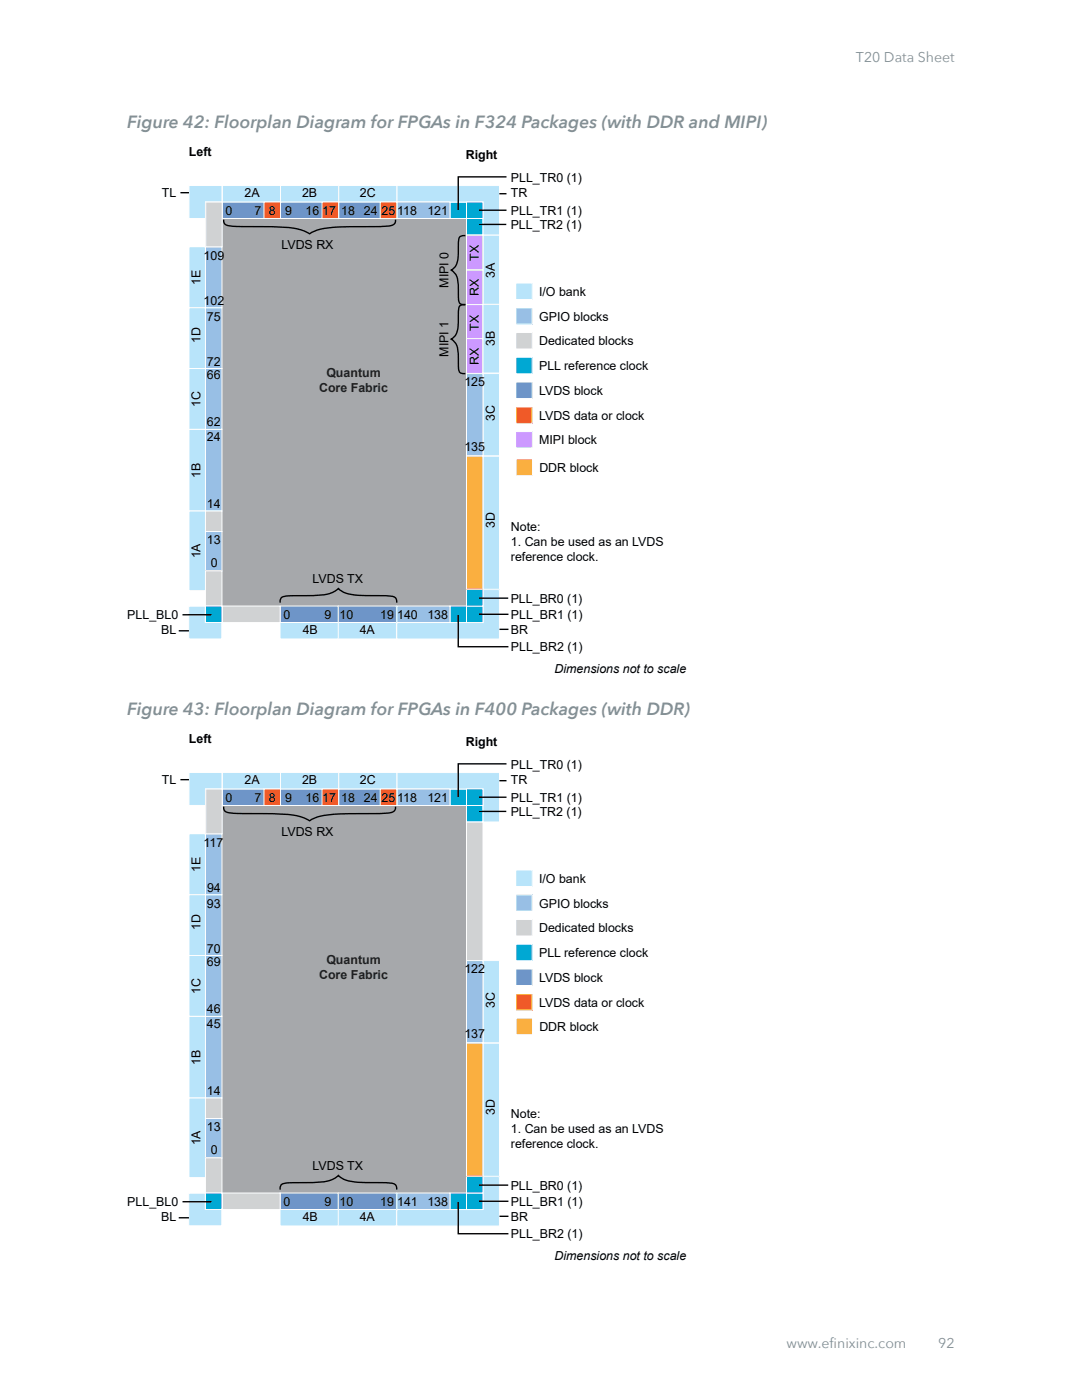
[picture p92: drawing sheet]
<svg xmlns="http://www.w3.org/2000/svg" width="216mm" height="279mm" viewBox="0 0 216 279" stroke-linecap="round" stroke-linejoin="round" font-family="sans-serif">
<defs><g id="words">
<g font-size="3.5" fill="#829096">
<text x="25.4" y="25.6">Figure 42: Floorplan Diagram for FPGAs in F324 Packages (with DDR and MIPI)</text>
<text x="25.4" y="142.7">Figure 43: Floorplan Diagram for FPGAs in F400 Packages (with DDR)</text>
</g>
<g font-size="2.8" fill="#829096">
<text x="170.8" y="12.3">T20 Data Sheet</text>
<text x="156.9" y="269.1">www.efinixinc.com</text>
<text x="187.2" y="269.1">92</text>
</g>
<g font-size="2.5">
<text x="37.7" y="31.1">Left</text>
<text x="92.9" y="31.7">Right</text>
<text x="32.3" y="39.3">TL</text>
<text x="48.8" y="39.3">2A</text>
<text x="60.3" y="39.3">2B</text>
<text x="71.8" y="39.3">2C</text>
<text x="101.9" y="36.2">PLL_TR0 (1)</text>
<text x="101.9" y="39.3">TR</text>
<text x="45" y="42.9">0</text>
<text x="50.8" y="42.9">7</text>
<text x="53.7" y="42.9">8</text>
<text x="56.9" y="42.9">9</text>
<text x="61" y="42.9">16</text>
<text x="64.3" y="42.9">17</text>
<text x="68.1" y="42.9">18</text>
<text x="72.6" y="42.9">24</text>
<text x="76.2" y="42.9">25</text>
<text x="79.2" y="42.9">118</text>
<text x="85.3" y="42.9">121</text>
<text x="101.9" y="45.7">PLL_TR2 (1)</text>
<text x="101.9" y="42.9">PLL_TR1 (1)</text>
<text x="40.6" y="51.9">109</text>
<text x="56.2" y="49.7">LVDS RX</text>
<text x="95.6" y="52" transform="rotate(-90 95.6 52)">TX</text>
<text x="40" y="56.8" transform="rotate(-90 40 56.8)">1E</text>
<text x="89.5" y="57.4" transform="rotate(-90 89.5 57.4)">MIPI 0</text>
<text x="95.6" y="59.1" transform="rotate(-90 95.6 59.1)">RX</text>
<text x="98.7" y="55.4" transform="rotate(-90 98.7 55.4)">3A</text>
<text x="107.6" y="59.1">I/O bank</text>
<text x="40.6" y="60.8">102</text>
<text x="41.3" y="64">75</text>
<text x="95.6" y="66" transform="rotate(-90 95.6 66)">TX</text>
<text x="107.6" y="64">GPIO blocks</text>
<text x="40" y="68.5" transform="rotate(-90 40 68.5)">1D</text>
<text x="89.5" y="71.2" transform="rotate(-90 89.5 71.2)">MIPI 1</text>
<text x="98.7" y="69.1" transform="rotate(-90 98.7 69.1)">3B</text>
<text x="107.6" y="68.9">Dedicated blocks</text>
<text x="41.3" y="75.7">66</text>
<text x="41.3" y="73">72</text>
<text x="92.7" y="77">125</text>
<text x="95.6" y="72.8" transform="rotate(-90 95.6 72.8)">RX</text>
<text x="107.6" y="73.9">PLL reference clock</text>
<text x="40" y="81.2" transform="rotate(-90 40 81.2)">1C</text>
<text x="98.7" y="84" transform="rotate(-90 98.7 84)">3C</text>
<text x="107.6" y="78.8">LVDS block</text>
<text x="107.6" y="83.7">LVDS data or clock</text>
<text x="41.3" y="85">62</text>
<text x="41.3" y="88.1">24</text>
<text x="107.6" y="88.7">MIPI block</text>
<text x="40" y="95.4" transform="rotate(-90 40 95.4)">1B</text>
<text x="92.7" y="90">135</text>
<text x="107.6" y="94.1">DDR block</text>
<text x="41.3" y="101.3">14</text>
<text x="98.7" y="105.3" transform="rotate(-90 98.7 105.3)">3D</text>
<text x="101.9" y="105.9">Note:</text>
<text x="40" y="111.4" transform="rotate(-90 40 111.4)">1A</text>
<text x="41.3" y="108.5">13</text>
<text x="42.1" y="113.2">0</text>
<text x="101.9" y="108.9">1. Can be used as an LVDS</text>
<text x="101.9" y="111.9">reference clock.</text>
<text x="62.4" y="116.4">LVDS TX</text>
<text x="25.4" y="123.6">PLL_BL0</text>
<text x="56.6" y="123.5">0</text>
<text x="64.8" y="123.5">9</text>
<text x="67.8" y="123.5">10</text>
<text x="75.9" y="123.5">19</text>
<text x="79.2" y="123.5">140</text>
<text x="85.3" y="123.5">138</text>
<text x="101.9" y="120.3">PLL_BR0 (1)</text>
<text x="101.9" y="123.5">PLL_BR1 (1)</text>
<text x="32.1" y="126.6">BL</text>
<text x="60.4" y="126.6">4B</text>
<text x="71.8" y="126.6">4A</text>
<text x="101.9" y="129.9">PLL_BR2 (1)</text>
<text x="101.9" y="126.6">BR</text>
<text x="110.7" y="134.3">Dimensions not to scale</text>
<text x="37.7" y="148.2">Left</text>
<text x="92.9" y="148.8">Right</text>
<text x="101.9" y="153.4">PLL_TR0 (1)</text>
<text x="32.3" y="156.5">TL</text>
<text x="45" y="160">0</text>
<text x="48.8" y="156.5">2A</text>
<text x="50.8" y="160">7</text>
<text x="53.7" y="160">8</text>
<text x="56.9" y="160">9</text>
<text x="60.3" y="156.5">2B</text>
<text x="61" y="160">16</text>
<text x="64.3" y="160">17</text>
<text x="68.1" y="160">18</text>
<text x="71.8" y="156.5">2C</text>
<text x="72.6" y="160">24</text>
<text x="76.2" y="160">25</text>
<text x="79.2" y="160">118</text>
<text x="85.3" y="160">121</text>
<text x="101.9" y="156.5">TR</text>
<text x="101.9" y="160">PLL_TR1 (1)</text>
<text x="56.2" y="166.8">LVDS RX</text>
<text x="101.9" y="162.9">PLL_TR2 (1)</text>
<text x="40" y="174" transform="rotate(-90 40 174)">1E</text>
<text x="40.6" y="169">117</text>
<text x="41.3" y="178">94</text>
<text x="107.6" y="176.2">I/O bank</text>
<text x="40" y="185.6" transform="rotate(-90 40 185.6)">1D</text>
<text x="41.3" y="181.2">93</text>
<text x="107.6" y="181.1">GPIO blocks</text>
<text x="41.3" y="190.1">70</text>
<text x="107.6" y="186.1">Dedicated blocks</text>
<text x="107.6" y="191">PLL reference clock</text>
<text x="41.3" y="192.9">69</text>
<text x="92.7" y="194.1">122</text>
<text x="107.6" y="196">LVDS block</text>
<text x="40" y="198.3" transform="rotate(-90 40 198.3)">1C</text>
<text x="41.3" y="202.2">46</text>
<text x="98.7" y="201.1" transform="rotate(-90 98.7 201.1)">3C</text>
<text x="107.6" y="200.9">LVDS data or clock</text>
<text x="41.3" y="205.2">45</text>
<text x="92.7" y="207.2">137</text>
<text x="107.6" y="205.7">DDR block</text>
<text x="40" y="212.5" transform="rotate(-90 40 212.5)">1B</text>
<text x="41.3" y="218.5">14</text>
<text x="41.3" y="225.6">13</text>
<text x="98.7" y="222.5" transform="rotate(-90 98.7 222.5)">3D</text>
<text x="101.9" y="223.1">Note:</text>
<text x="101.9" y="226.1">1. Can be used as an LVDS</text>
<text x="40" y="228.6" transform="rotate(-90 40 228.6)">1A</text>
<text x="42.1" y="230.4">0</text>
<text x="62.4" y="233.5">LVDS TX</text>
<text x="101.9" y="229">reference clock.</text>
<text x="101.9" y="237.4">PLL_BR0 (1)</text>
<text x="25.4" y="240.8">PLL_BL0</text>
<text x="32.1" y="243.7">BL</text>
<text x="56.6" y="240.7">0</text>
<text x="60.4" y="243.7">4B</text>
<text x="64.8" y="240.7">9</text>
<text x="67.8" y="240.7">10</text>
<text x="71.8" y="243.7">4A</text>
<text x="75.9" y="240.7">19</text>
<text x="79.2" y="240.7">141</text>
<text x="85.3" y="240.7">138</text>
<text x="101.9" y="240.7">PLL_BR1 (1)</text>
<text x="101.9" y="243.7">BR</text>
<text x="101.9" y="247.1">PLL_BR2 (1)</text>
<text x="110.7" y="251.5">Dimensions not to scale</text>
</g>
<g font-size="2.5" fill="#231f20">
<text x="65.1" y="75.2">Quantum</text>
<text x="63.7" y="78.1">Core Fabric</text>
<text x="63.7" y="195.3">Core Fabric</text>
<text x="65.1" y="192.3">Quantum</text>
</g>
</g></defs>
<path d="M44.4 43.6h48.7v77.3h-48.7z" fill="#a6a8ab"/>
<path d="M89.8 40.3h3.3v3.3h-3.3z" fill="#00a8d3"/>
<path d="M89.8 40.3h3.3v3.3h-3.3z" fill="none" stroke="#fff" stroke-width=".2"/>
<path d="M93.1 43.6h3.3v3.3h-3.3z" fill="#00a8d3"/>
<path d="M93.1 43.6h3.3v3.3h-3.3z" fill="none" stroke="#fff" stroke-width=".2"/>
<path d="M41 85.7h3.3v16.3h-3.3z" fill="#98bfe5"/>
<path d="M41 85.7h3.3v16.3h-3.3z" fill="none" stroke="#fff" stroke-width=".2"/>
<path d="M37.7 85.7h3.3v16.3h-3.3z" fill="#b8e4fa"/>
<path d="M37.7 85.7h3.3v16.3h-3.3z" fill="none" stroke="#fff" stroke-width=".2"/>
<path d="M41 73.5h3.3v12.2h-3.3z" fill="#98bfe5"/>
<path d="M41 73.5h3.3v12.2h-3.3z" fill="none" stroke="#fff" stroke-width=".2"/>
<path d="M37.7 73.5h3.3v12.2h-3.3z" fill="#b8e4fa"/>
<path d="M37.7 73.5h3.3v12.2h-3.3z" fill="none" stroke="#fff" stroke-width=".2"/>
<path d="M41 61.4h3.3v12.1h-3.3z" fill="#98bfe5"/>
<path d="M41 61.4h3.3v12.1h-3.3z" fill="none" stroke="#fff" stroke-width=".2"/>
<path d="M37.7 61.4h3.3v12.1h-3.3z" fill="#b8e4fa"/>
<path d="M37.7 61.4h3.3v12.1h-3.3z" fill="none" stroke="#fff" stroke-width=".2"/>
<path d="M41 49.3h3.3v12.1h-3.3z" fill="#98bfe5"/>
<path d="M41 49.3h3.3v12.1h-3.3z" fill="none" stroke="#fff" stroke-width=".2"/>
<path d="M37.7 49.3h3.3v12.1h-3.3z" fill="#b8e4fa"/>
<path d="M37.7 49.3h3.3v12.1h-3.3z" fill="none" stroke="#fff" stroke-width=".2"/>
<path d="M37.7 102h3.3v15.9h-3.3z" fill="#b8e4fa"/>
<path d="M37.7 102h3.3v15.9h-3.3z" fill="none" stroke="#fff" stroke-width=".2"/>
<path d="M41 102h3.3v4.1h-3.3z" fill="#d0d2d3"/>
<path d="M41 102h3.3v4.1h-3.3z" fill="none" stroke="#fff" stroke-width=".2"/>
<path d="M41 106.1h3.3v7.8h-3.3z" fill="#98bfe5"/>
<path d="M41 106.1h3.3v7.8h-3.3z" fill="none" stroke="#fff" stroke-width=".2"/>
<path d="M41 113.9h3.3v7h-3.3z" fill="#d0d2d3"/>
<path d="M41 113.9h3.3v7h-3.3z" fill="none" stroke="#fff" stroke-width=".2"/>
<path d="M41 120.9h3.3v3.3h-3.3z" fill="#00a8d3"/>
<path d="M41 120.9h3.3v3.3h-3.3z" fill="none" stroke="#fff" stroke-width=".2"/>
<path d="M93.1 60.6h3.3v7h-3.3z" fill="#c9f"/>
<path d="M93.1 60.6h3.3v7h-3.3z" fill="none" stroke="#fff" stroke-width=".2"/>
<path d="M96.4 46.9h3.3v13.9h-3.3z" fill="#b8e4fa"/>
<path d="M96.4 46.9h3.3v13.9h-3.3z" fill="none" stroke="#fff" stroke-width=".2"/>
<path d="M37.7 37h6.6v3.3h-3.3v3.3h-3.3z" fill="#b8e4fa"/>
<path d="M37.7 37h6.6v3.3h-3.3v3.3h-3.3z" fill="none" stroke="#fff" stroke-width=".2"/>
<path d="M79.2 37h20.5v9.9h-3.3v-6.6h-17.2z" fill="#b8e4fa"/>
<path d="M79.2 37h20.5v9.9h-3.3v-6.6h-17.2z" fill="none" stroke="#fff" stroke-width=".2"/>
<path d="M79.2 124.2h17.2v-6.5h3.2v9.8h-20.4z" fill="#b8e4fa"/>
<path d="M79.2 124.2h17.2v-6.5h3.2v9.8h-20.4z" fill="none" stroke="#fff" stroke-width=".2"/>
<path d="M36 38.5h1.7" fill="none" stroke="#000" stroke-width=".28"/>
<path d="M93.1 40.3h3.3v3.3h-3.3z" fill="#00a8d3"/>
<path d="M93.1 40.3h3.3v3.3h-3.3z" fill="none" stroke="#fff" stroke-width=".2"/>
<path d="M99.6 38.7h1.5M101.1 35.3h-9.7v6.7M95.6 42h5.5" fill="none" stroke="#000" stroke-width=".28"/>
<path d="M93.1 120.9h3.3v3.3h-3.3z" fill="#00a8d3"/>
<path d="M93.1 120.9h3.3v3.3h-3.3z" fill="none" stroke="#fff" stroke-width=".2"/>
<path d="M95.6 122.6h5.9M99.7 125.6h1.8" fill="none" stroke="#000" stroke-width=".28"/>
<path d="M102.9 56.5h3.3v3.3h-3.3z" fill="#b8e4fa"/>
<path d="M102.9 56.5h3.3v3.3h-3.3z" fill="none" stroke="#fff" stroke-width=".2"/>
<path d="M102.9 61.4h3.3v3.3h-3.3z" fill="#98bfe5"/>
<path d="M102.9 61.4h3.3v3.3h-3.3z" fill="none" stroke="#fff" stroke-width=".2"/>
<path d="M102.9 66.4h3.3v3.3h-3.3z" fill="#d0d2d3"/>
<path d="M102.9 66.4h3.3v3.3h-3.3z" fill="none" stroke="#fff" stroke-width=".2"/>
<path d="M102.9 71.3h3.3v3.3h-3.3z" fill="#00a8d3"/>
<path d="M102.9 71.3h3.3v3.3h-3.3z" fill="none" stroke="#fff" stroke-width=".2"/>
<path d="M102.9 76.2h3.3v3.3h-3.3z" fill="#6e95c8"/>
<path d="M102.9 76.2h3.3v3.3h-3.3z" fill="none" stroke="#fff" stroke-width=".2"/>
<path d="M102.9 81.2h3.3v3.3h-3.3z" fill="#f05a28"/>
<path d="M102.9 81.2h3.3v3.3h-3.3z" fill="none" stroke="#fff" stroke-width=".2"/>
<path d="M37.7 121h3.3v3.2h3.3v3.3h-6.6z" fill="#b8e4fa"/>
<path d="M37.7 121h3.3v3.2h3.3v3.3h-6.6z" fill="none" stroke="#fff" stroke-width=".2"/>
<path d="M35.7 125.9h2" fill="none" stroke="#000" stroke-width=".28"/>
<path d="M102.9 86.1h3.3v3.3h-3.3z" fill="#c9f"/>
<path d="M102.9 86.1h3.3v3.3h-3.3z" fill="none" stroke="#fff" stroke-width=".2"/>
<path d="M36.4 122.7h5.8M79.2 120.3v-.2a1.05 1.05 0 0 0-1.2-1.1l-5.6-.2a6.7 6.7 0 0 1-4.9-1.4 6.9 6.9 0 0 1-4.9 1.5h-3.9a4.6 4.6 0 0 0-2.6 .4l-.2 1" fill="none" stroke="#000" stroke-width=".28"/>
<path d="M79.2 40.3h10.6v3.3h-10.6z" fill="#98bfe5"/>
<path d="M79.2 40.3h10.6v3.3h-10.6z" fill="none" stroke="#fff" stroke-width=".2"/>
<path d="M95.5 44.8h5.5" fill="none" stroke="#000" stroke-width=".28"/>
<path d="M93.1 67.6h3.3v6.9h-3.3z" fill="#c9f"/>
<path d="M93.1 67.6h3.3v6.9h-3.3z" fill="none" stroke="#fff" stroke-width=".2"/>
<path d="M93.1 46.9h3.3v7h-3.3z" fill="#c9f"/>
<path d="M93.1 46.9h3.3v7h-3.3z" fill="none" stroke="#fff" stroke-width=".2"/>
<path d="M93.1 53.9h3.3v6.9h-3.3z" fill="#c9f"/>
<path d="M93.1 53.9h3.3v6.9h-3.3z" fill="none" stroke="#fff" stroke-width=".2"/>
<path d="M96.4 60.7h3.3v13.8h-3.3z" fill="#b8e4fa"/>
<path d="M96.4 60.7h3.3v13.8h-3.3z" fill="none" stroke="#fff" stroke-width=".2"/>
<path d="M67.5 120.9h11.6v3.3h-11.6z" fill="#6e95c8"/>
<path d="M67.5 120.9h11.6v3.3h-11.6z" fill="none" stroke="#fff" stroke-width=".2"/>
<path d="M67.5 124.2h11.6v3.3h-11.6z" fill="#b8e4fa"/>
<path d="M67.5 124.2h11.6v3.3h-11.6z" fill="none" stroke="#fff" stroke-width=".2"/>
<path d="M55.9 120.9h11.6v3.3h-11.6z" fill="#6e95c8"/>
<path d="M55.9 120.9h11.6v3.3h-11.6z" fill="none" stroke="#fff" stroke-width=".2"/>
<path d="M55.9 124.2h11.6v3.3h-11.6z" fill="#b8e4fa"/>
<path d="M55.9 124.2h11.6v3.3h-11.6z" fill="none" stroke="#fff" stroke-width=".2"/>
<path d="M44.6 43.8v.3a1.05 1.05 0 0 0 1.2 1l1.4 .1a91.8 91.8 0 0 1 12.1 .5l1.1 .3 1.4 .7a12.8 12.8 0 0 1 6.9-1.4l4.6-.1a14.9 14.9 0 0 0 5.2-.3 .97 .97 0 0 0 .4-1.1" fill="none" stroke="#000" stroke-width=".28"/>
<path d="M93.1 117.7h3.3v3.2h-3.3z" fill="#00a8d3"/>
<path d="M93.1 117.7h3.3v3.2h-3.3z" fill="none" stroke="#fff" stroke-width=".2"/>
<path d="M89.8 120.9h3.3v3.3h-3.3z" fill="#00a8d3"/>
<path d="M89.8 120.9h3.3v3.3h-3.3z" fill="none" stroke="#fff" stroke-width=".2"/>
<path d="M92.9 47a1.06 1.06 0 0 0-1.4 1.3v.5a9.2 9.2 0 0 1-.5 4.2l-1 .9a3.2 3.2 0 0 1 1.4 3.2l.1 .7a5.3 5.3 0 0 0 .3 2.8l1.1 .2a1.06 1.06 0 0 0-1.4 1.2v.6a9.2 9.2 0 0 1-.5 4.2l-1 .9a3.2 3.2 0 0 1 1.4 3.1l.1 .7a5.3 5.3 0 0 0 .3 2.8l1.1 .3M95.5 119.4h5.9M91.4 122.7v6.4h10.1" fill="none" stroke="#000" stroke-width=".28"/>
<path d="M96.4 91h3.3v26.6h-3.3z" fill="#b8e4fa"/>
<path d="M96.4 91h3.3v26.6h-3.3z" fill="none" stroke="#fff" stroke-width=".2"/>
<path d="M93.1 91h3.3v26.6h-3.3z" fill="#faaf40"/>
<path d="M93.1 91h3.3v26.6h-3.3z" fill="none" stroke="#fff" stroke-width=".2"/>
<path d="M103 91.6h3.3v3.3h-3.3z" fill="#faaf40"/>
<path d="M103 91.6h3.3v3.3h-3.3z" fill="none" stroke="#fff" stroke-width=".2"/>
<path d="M44.4 40.3h11.6v3.3h-11.6z" fill="#6e95c8"/>
<path d="M44.4 40.3h11.6v3.3h-11.6z" fill="none" stroke="#fff" stroke-width=".2"/>
<path d="M44.4 37h11.6v3.3h-11.6z" fill="#b8e4fa"/>
<path d="M44.4 37h11.6v3.3h-11.6z" fill="none" stroke="#fff" stroke-width=".2"/>
<path d="M56 40.3h11.6v3.3h-11.6z" fill="#6e95c8"/>
<path d="M56 40.3h11.6v3.3h-11.6z" fill="none" stroke="#fff" stroke-width=".2"/>
<path d="M56 37h11.6v3.3h-11.6z" fill="#b8e4fa"/>
<path d="M56 37h11.6v3.3h-11.6z" fill="none" stroke="#fff" stroke-width=".2"/>
<path d="M67.6 40.3h11.6v3.3h-11.6z" fill="#6e95c8"/>
<path d="M67.6 40.3h11.6v3.3h-11.6z" fill="none" stroke="#fff" stroke-width=".2"/>
<path d="M67.6 37h11.6v3.3h-11.6z" fill="#b8e4fa"/>
<path d="M67.6 37h11.6v3.3h-11.6z" fill="none" stroke="#fff" stroke-width=".2"/>
<path d="M52.7 40.3h3.3v3.3h-3.3z" fill="#f05a28"/>
<path d="M52.7 40.3h3.3v3.3h-3.3z" fill="none" stroke="#fff" stroke-width=".2"/>
<path d="M64.3 40.3h3.3v3.3h-3.3z" fill="#f05a28"/>
<path d="M64.3 40.3h3.3v3.3h-3.3z" fill="none" stroke="#fff" stroke-width=".2"/>
<path d="M75.9 40.3h3.3v3.3h-3.3z" fill="#f05a28"/>
<path d="M75.9 40.3h3.3v3.3h-3.3z" fill="none" stroke="#fff" stroke-width=".2"/>
<path d="M96.4 74.6h3.3v16.4h-3.3z" fill="#b8e4fa"/>
<path d="M96.4 74.6h3.3v16.4h-3.3z" fill="none" stroke="#fff" stroke-width=".2"/>
<path d="M93.1 74.6h3.3v16.4h-3.3z" fill="#98bfe5"/>
<path d="M93.1 74.6h3.3v16.4h-3.3z" fill="none" stroke="#fff" stroke-width=".2"/>
<path d="M79.2 120.9h10.6v3.3h-10.6z" fill="#98bfe5"/>
<path d="M79.2 120.9h10.6v3.3h-10.6z" fill="none" stroke="#fff" stroke-width=".2"/>
<path d="M44.4 120.9h11.5v3.3h-11.5z" fill="#d0d2d3"/>
<path d="M44.4 120.9h11.5v3.3h-11.5z" fill="none" stroke="#fff" stroke-width=".2"/>
<path d="M41 40.3h3.3v9h-3.3z" fill="#d0d2d3"/>
<path d="M41 40.3h3.3v9h-3.3z" fill="none" stroke="#fff" stroke-width=".2"/>
<path d="M44.4 160.7h48.7v77.4h-48.7z" fill="#a6a8ab"/>
<path d="M89.8 157.5h3.3v3.2h-3.3z" fill="#00a8d3"/>
<path d="M89.8 157.5h3.3v3.2h-3.3z" fill="none" stroke="#fff" stroke-width=".2"/>
<path d="M93.1 160.7h3.3v3.3h-3.3z" fill="#00a8d3"/>
<path d="M93.1 160.7h3.3v3.3h-3.3z" fill="none" stroke="#fff" stroke-width=".2"/>
<path d="M41 202.8h3.3v16.3h-3.3z" fill="#98bfe5"/>
<path d="M41 202.8h3.3v16.3h-3.3z" fill="none" stroke="#fff" stroke-width=".2"/>
<path d="M37.7 202.8h3.3v16.3h-3.3z" fill="#b8e4fa"/>
<path d="M37.7 202.8h3.3v16.3h-3.3z" fill="none" stroke="#fff" stroke-width=".2"/>
<path d="M41 190.7h3.3v12.1h-3.3z" fill="#98bfe5"/>
<path d="M41 190.7h3.3v12.1h-3.3z" fill="none" stroke="#fff" stroke-width=".2"/>
<path d="M37.7 190.7h3.3v12.1h-3.3z" fill="#b8e4fa"/>
<path d="M37.7 190.7h3.3v12.1h-3.3z" fill="none" stroke="#fff" stroke-width=".2"/>
<path d="M41 178.5h3.3v12.2h-3.3z" fill="#98bfe5"/>
<path d="M41 178.5h3.3v12.2h-3.3z" fill="none" stroke="#fff" stroke-width=".2"/>
<path d="M37.7 178.5h3.3v12.2h-3.3z" fill="#b8e4fa"/>
<path d="M37.7 178.5h3.3v12.2h-3.3z" fill="none" stroke="#fff" stroke-width=".2"/>
<path d="M41 166.4h3.3v12.1h-3.3z" fill="#98bfe5"/>
<path d="M41 166.4h3.3v12.1h-3.3z" fill="none" stroke="#fff" stroke-width=".2"/>
<path d="M37.7 166.4h3.3v12.1h-3.3z" fill="#b8e4fa"/>
<path d="M37.7 166.4h3.3v12.1h-3.3z" fill="none" stroke="#fff" stroke-width=".2"/>
<path d="M37.7 219.1h3.3v15.9h-3.3z" fill="#b8e4fa"/>
<path d="M37.7 219.1h3.3v15.9h-3.3z" fill="none" stroke="#fff" stroke-width=".2"/>
<path d="M41 219.1h3.3v4.1h-3.3z" fill="#d0d2d3"/>
<path d="M41 219.1h3.3v4.1h-3.3z" fill="none" stroke="#fff" stroke-width=".2"/>
<path d="M41 223.2h3.3v7.9h-3.3z" fill="#98bfe5"/>
<path d="M41 223.2h3.3v7.9h-3.3z" fill="none" stroke="#fff" stroke-width=".2"/>
<path d="M41 231.1h3.3v7h-3.3z" fill="#d0d2d3"/>
<path d="M41 231.1h3.3v7h-3.3z" fill="none" stroke="#fff" stroke-width=".2"/>
<path d="M41 238.1h3.3v3.3h-3.3z" fill="#00a8d3"/>
<path d="M41 238.1h3.3v3.3h-3.3z" fill="none" stroke="#fff" stroke-width=".2"/>
<path d="M37.7 154.2h6.6v3.3h-3.3v3.2h-3.3z" fill="#b8e4fa"/>
<path d="M37.7 154.2h6.6v3.3h-3.3v3.2h-3.3z" fill="none" stroke="#fff" stroke-width=".2"/>
<path d="M79.2 154.2h20.5v9.8h-3.3v-6.5h-17.2z" fill="#b8e4fa"/>
<path d="M79.2 154.2h20.5v9.8h-3.3v-6.5h-17.2z" fill="none" stroke="#fff" stroke-width=".2"/>
<path d="M79.2 241.4h17.2v-6.6h3.2v9.9h-20.4z" fill="#b8e4fa"/>
<path d="M79.2 241.4h17.2v-6.6h3.2v9.9h-20.4z" fill="none" stroke="#fff" stroke-width=".2"/>
<path d="M36 155.6h1.7" fill="none" stroke="#000" stroke-width=".28"/>
<path d="M93.1 157.5h3.3v3.2h-3.3z" fill="#00a8d3"/>
<path d="M93.1 157.5h3.3v3.2h-3.3z" fill="none" stroke="#fff" stroke-width=".2"/>
<path d="M95.6 159.1h5.5M99.6 155.8h1.5M101.1 152.4h-9.7v6.7" fill="none" stroke="#000" stroke-width=".28"/>
<path d="M93.1 238.1h3.3v3.3h-3.3z" fill="#00a8d3"/>
<path d="M93.1 238.1h3.3v3.3h-3.3z" fill="none" stroke="#fff" stroke-width=".2"/>
<path d="M95.6 239.7h5.9M99.7 242.7h1.8" fill="none" stroke="#000" stroke-width=".28"/>
<path d="M102.9 173.6h3.3v3.3h-3.3z" fill="#b8e4fa"/>
<path d="M102.9 173.6h3.3v3.3h-3.3z" fill="none" stroke="#fff" stroke-width=".2"/>
<path d="M102.9 178.6h3.3v3.3h-3.3z" fill="#98bfe5"/>
<path d="M102.9 178.6h3.3v3.3h-3.3z" fill="none" stroke="#fff" stroke-width=".2"/>
<path d="M102.9 183.5h3.3v3.3h-3.3z" fill="#d0d2d3"/>
<path d="M102.9 183.5h3.3v3.3h-3.3z" fill="none" stroke="#fff" stroke-width=".2"/>
<path d="M102.9 188.4h3.3v3.3h-3.3z" fill="#00a8d3"/>
<path d="M102.9 188.4h3.3v3.3h-3.3z" fill="none" stroke="#fff" stroke-width=".2"/>
<path d="M102.9 193.4h3.3v3.3h-3.3z" fill="#6e95c8"/>
<path d="M102.9 193.4h3.3v3.3h-3.3z" fill="none" stroke="#fff" stroke-width=".2"/>
<path d="M102.9 198.3h3.3v3.3h-3.3z" fill="#f05a28"/>
<path d="M102.9 198.3h3.3v3.3h-3.3z" fill="none" stroke="#fff" stroke-width=".2"/>
<path d="M37.7 238.1h3.3v3.3h3.3v3.3h-6.6z" fill="#b8e4fa"/>
<path d="M37.7 238.1h3.3v3.3h3.3v3.3h-6.6z" fill="none" stroke="#fff" stroke-width=".2"/>
<path d="M36.4 239.8h5.8M79.2 237.4v-.2a1.05 1.05 0 0 0-1.2-1.1l-5.6-.1a6.7 6.7 0 0 1-4.9-1.4 6.9 6.9 0 0 1-4.9 1.4h-3.9a4.6 4.6 0 0 0-2.6 .5l-.2 .9M35.7 243h2" fill="none" stroke="#000" stroke-width=".28"/>
<path d="M79.2 157.5h10.6v3.2h-10.6z" fill="#98bfe5"/>
<path d="M79.2 157.5h10.6v3.2h-10.6z" fill="none" stroke="#fff" stroke-width=".2"/>
<path d="M95.5 161.9h5.5" fill="none" stroke="#000" stroke-width=".28"/>
<path d="M93.1 164.1h3.3v27.6h-3.3z" fill="#d0d2d3"/>
<path d="M93.1 164.1h3.3v27.6h-3.3z" fill="none" stroke="#fff" stroke-width=".2"/>
<path d="M67.5 238.1h11.6v3.3h-11.6z" fill="#6e95c8"/>
<path d="M67.5 238.1h11.6v3.3h-11.6z" fill="none" stroke="#fff" stroke-width=".2"/>
<path d="M67.5 241.4h11.6v3.3h-11.6z" fill="#b8e4fa"/>
<path d="M67.5 241.4h11.6v3.3h-11.6z" fill="none" stroke="#fff" stroke-width=".2"/>
<path d="M55.9 238.1h11.6v3.3h-11.6z" fill="#6e95c8"/>
<path d="M55.9 238.1h11.6v3.3h-11.6z" fill="none" stroke="#fff" stroke-width=".2"/>
<path d="M55.9 241.4h11.6v3.3h-11.6z" fill="#b8e4fa"/>
<path d="M55.9 241.4h11.6v3.3h-11.6z" fill="none" stroke="#fff" stroke-width=".2"/>
<path d="M44.6 161v.2a1.05 1.05 0 0 0 1.2 1l1.4 .1a91.8 91.8 0 0 1 12.1 .5l1.1 .3 1.4 .7a12.8 12.8 0 0 1 6.9-1.4h4.6a14.9 14.9 0 0 0 5.2-.4 .97 .97 0 0 0 .4-1" fill="none" stroke="#000" stroke-width=".28"/>
<path d="M93.1 234.8h3.3v3.3h-3.3z" fill="#00a8d3"/>
<path d="M93.1 234.8h3.3v3.3h-3.3z" fill="none" stroke="#fff" stroke-width=".2"/>
<path d="M89.8 238.1h3.3v3.3h-3.3z" fill="#00a8d3"/>
<path d="M89.8 238.1h3.3v3.3h-3.3z" fill="none" stroke="#fff" stroke-width=".2"/>
<path d="M91.4 239.8v6.4h10.1M95.5 236.5h5.9" fill="none" stroke="#000" stroke-width=".28"/>
<path d="M96.4 208.2h3.3v26.5h-3.3z" fill="#b8e4fa"/>
<path d="M96.4 208.2h3.3v26.5h-3.3z" fill="none" stroke="#fff" stroke-width=".2"/>
<path d="M93.1 208.2h3.3v26.5h-3.3z" fill="#faaf40"/>
<path d="M93.1 208.2h3.3v26.5h-3.3z" fill="none" stroke="#fff" stroke-width=".2"/>
<path d="M103 203.2h3.3v3.3h-3.3z" fill="#faaf40"/>
<path d="M103 203.2h3.3v3.3h-3.3z" fill="none" stroke="#fff" stroke-width=".2"/>
<path d="M44.4 157.5h11.6v3.2h-11.6z" fill="#6e95c8"/>
<path d="M44.4 157.5h11.6v3.2h-11.6z" fill="none" stroke="#fff" stroke-width=".2"/>
<path d="M44.4 154.2h11.6v3.3h-11.6z" fill="#b8e4fa"/>
<path d="M44.4 154.2h11.6v3.3h-11.6z" fill="none" stroke="#fff" stroke-width=".2"/>
<path d="M56 157.5h11.6v3.2h-11.6z" fill="#6e95c8"/>
<path d="M56 157.5h11.6v3.2h-11.6z" fill="none" stroke="#fff" stroke-width=".2"/>
<path d="M56 154.2h11.6v3.3h-11.6z" fill="#b8e4fa"/>
<path d="M56 154.2h11.6v3.3h-11.6z" fill="none" stroke="#fff" stroke-width=".2"/>
<path d="M67.6 157.5h11.6v3.2h-11.6z" fill="#6e95c8"/>
<path d="M67.6 157.5h11.6v3.2h-11.6z" fill="none" stroke="#fff" stroke-width=".2"/>
<path d="M67.6 154.2h11.6v3.3h-11.6z" fill="#b8e4fa"/>
<path d="M67.6 154.2h11.6v3.3h-11.6z" fill="none" stroke="#fff" stroke-width=".2"/>
<path d="M52.7 157.5h3.3v3.2h-3.3z" fill="#f05a28"/>
<path d="M52.7 157.5h3.3v3.2h-3.3z" fill="none" stroke="#fff" stroke-width=".2"/>
<path d="M64.3 157.5h3.3v3.3h-3.3z" fill="#f05a28"/>
<path d="M64.3 157.5h3.3v3.3h-3.3z" fill="none" stroke="#fff" stroke-width=".2"/>
<path d="M75.9 157.5h3.3v3.3h-3.3z" fill="#f05a28"/>
<path d="M75.9 157.5h3.3v3.3h-3.3z" fill="none" stroke="#fff" stroke-width=".2"/>
<path d="M96.4 191.7h3.3v16.4h-3.3z" fill="#b8e4fa"/>
<path d="M96.4 191.7h3.3v16.4h-3.3z" fill="none" stroke="#fff" stroke-width=".2"/>
<path d="M93.1 191.7h3.3v16.4h-3.3z" fill="#98bfe5"/>
<path d="M93.1 191.7h3.3v16.4h-3.3z" fill="none" stroke="#fff" stroke-width=".2"/>
<path d="M79.2 238.1h10.6v3.3h-10.6z" fill="#98bfe5"/>
<path d="M79.2 238.1h10.6v3.3h-10.6z" fill="none" stroke="#fff" stroke-width=".2"/>
<path d="M44.4 238.1h11.5v3.3h-11.5z" fill="#d0d2d3"/>
<path d="M44.4 238.1h11.5v3.3h-11.5z" fill="none" stroke="#fff" stroke-width=".2"/>
<path d="M41 157.5h3.3v8.9h-3.3z" fill="#d0d2d3"/>
<path d="M41 157.5h3.3v8.9h-3.3z" fill="none" stroke="#fff" stroke-width=".2"/>
<use href="#words"/>
</svg>
